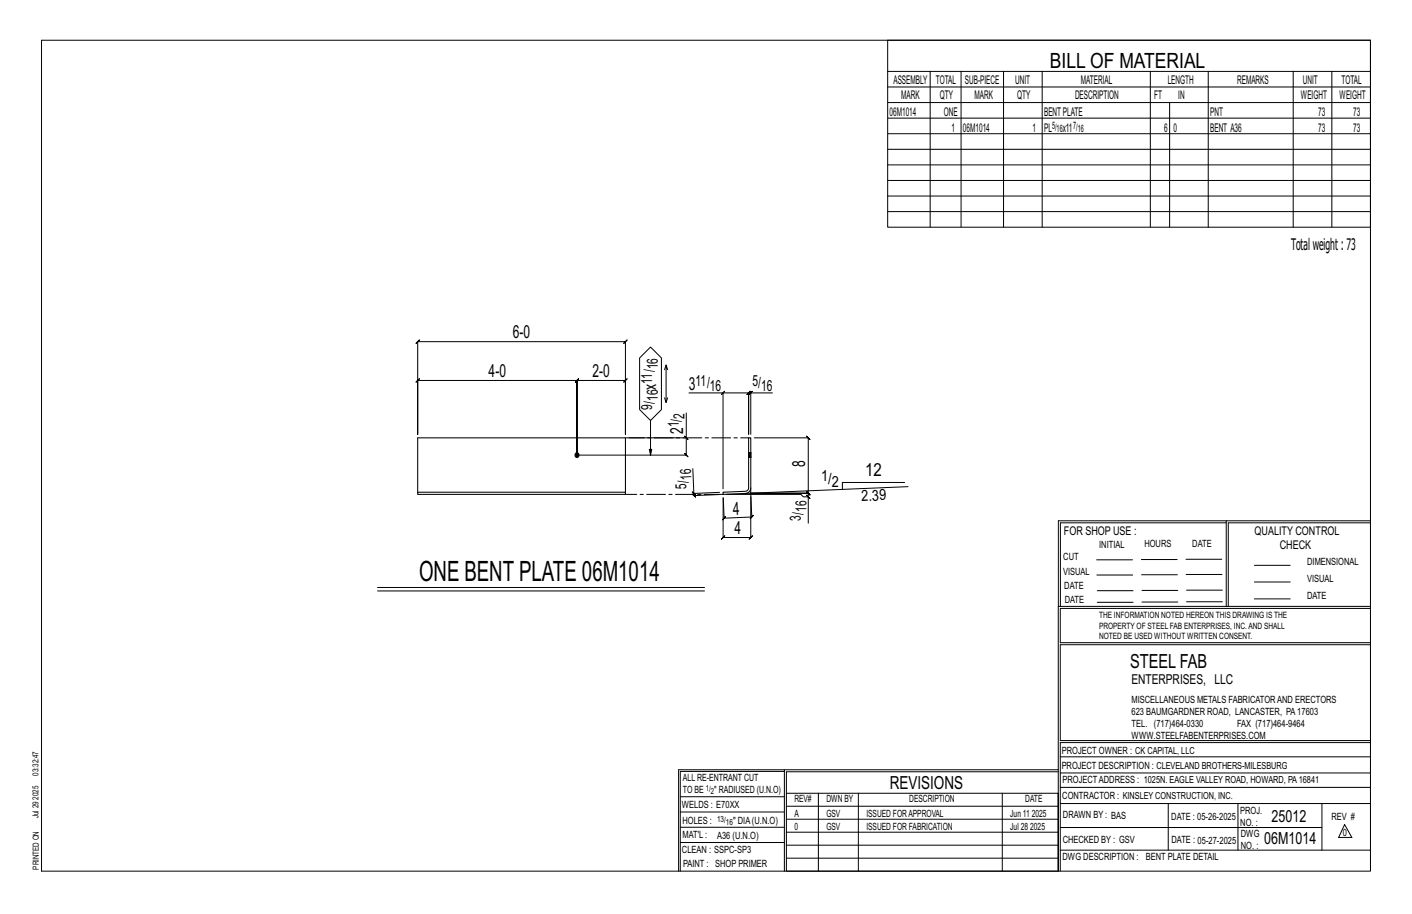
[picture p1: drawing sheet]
<svg xmlns="http://www.w3.org/2000/svg" width="432mm" height="279mm" viewBox="0 0 432 279" stroke-linecap="round" stroke-linejoin="round" font-family="sans-serif">
<defs><g id="words">
<text font-size="8.6" x="128.2" y="177.6">ONE BENT PLATE 06M1014</text>
<text font-size="6.4" x="321.1" y="20.7">BILL OF MATERIAL</text>
<text font-size="5.9" x="345.6" y="204.1">STEEL FAB</text>
<g font-size="5.5">
<text x="156.8" y="103.5">6-0</text>
<text x="149.4" y="115.3">4-0</text>
<text x="181.2" y="115.3">2-0</text>
<text x="200.7" y="119.1" transform="rotate(-90 200.7 119.1)">x</text>
<text x="210.7" y="119.1">3</text>
<text x="208.9" y="132.6" transform="rotate(-90 208.9 132.6)">2</text>
<text x="246.2" y="142.9" transform="rotate(-90 246.2 142.9)">8</text>
<text x="264.6" y="145.4">12</text>
<text x="224.2" y="157.3" transform="rotate(-2 224.2 157.3)">4</text>
<text x="224.6" y="163.3">4</text>
<text x="272.2" y="241.1">REVISIONS</text>
</g>
<g font-size="5.1">
<text x="388.9" y="251.3">25012</text>
<text x="386.6" y="258.1">06M1014</text>
</g>
<text font-size="4.9" x="394.8" y="76.4">Totalweight : 73</text>
<g font-size="4.7">
<text x="201.1" y="112.9" transform="rotate(-90 201.1 112.9)">16</text>
<text x="199.5" y="117.3" transform="rotate(-90 199.5 117.3)">11/</text>
<text x="212.7" y="117.9">11/</text>
<text x="217.1" y="119.5">16</text>
<text x="230.1" y="117.9">5/</text>
<text x="232.7" y="119.5">16</text>
<text x="199.5" y="125.2" transform="rotate(-90 199.5 125.2)">9/</text>
<text x="201.1" y="122.6" transform="rotate(-90 201.1 122.6)">16</text>
<text x="207.6" y="130.6" transform="rotate(-90 207.6 130.6)">1/</text>
<text x="209.3" y="128" transform="rotate(-90 209.3 128)">2</text>
<text x="209.9" y="149.5" transform="rotate(-92 209.9 149.5)">5/</text>
<text x="211.4" y="146.8" transform="rotate(-92 211.4 146.8)">16</text>
<text x="251.1" y="147.2">1/</text>
<text x="254.4" y="148.8">2</text>
<text x="263.5" y="153.2" transform="rotate(-2 263.5 153.2)">2.39</text>
<text x="244.9" y="159.2" transform="rotate(-90 244.9 159.2)">3/</text>
<text x="246.6" y="156.6" transform="rotate(-90 246.6 156.6)">16</text>
</g>
<text font-size="4.2" x="346" y="209.1">ENTERPRISES, LLC</text>
<g font-size="3.7">
<text x="273.2" y="25.6">ASSEMBLY</text>
<text x="286.2" y="25.6">TOTAL</text>
<text x="295.1" y="25.6">SUB-PIECE</text>
<text x="310.4" y="25.6">UNIT</text>
<text x="330.5" y="25.6">MATERIAL</text>
<text x="357.1" y="25.6">LENGTH</text>
<text x="378.3" y="25.6">REMARKS</text>
<text x="398.4" y="25.6">UNIT</text>
<text x="410.2" y="25.6">TOTAL</text>
<text x="272.1" y="35.5">06M1014</text>
<text x="275.6" y="30.4">MARK</text>
<text x="287.4" y="30.4">QTY</text>
<text x="288.6" y="35.5">ONE</text>
<text x="298" y="30.4">MARK</text>
<text x="311" y="30.4">QTY</text>
<text x="319.3" y="35.5">BENTPLATE</text>
<text x="328.7" y="30.4">DESCRIPTION</text>
<text x="353" y="30.4">FT</text>
<text x="360.3" y="30.4">IN</text>
<text x="370.1" y="35.5">PNT</text>
<text x="397.8" y="30.4">WEIGHT</text>
<text x="403.2" y="35.5">73</text>
<text x="409.6" y="30.4">WEIGHT</text>
<text x="413.8" y="35.5">73</text>
<text x="290.9" y="40.2">1</text>
<text x="294.5" y="40.2">06M1014</text>
<text x="315.8" y="40.2">1</text>
<text x="319.3" y="40.2">PL</text>
<text x="325" y="40.2">x11</text>
<text x="356" y="40.2">6</text>
<text x="358.9" y="40.2">0</text>
<text x="370.1" y="40.2">BENT A36</text>
<text x="403.2" y="40.2">73</text>
<text x="413.8" y="40.2">73</text>
<text x="325.3" y="163.4">FOR SHOP USE :</text>
<text x="383.7" y="163.4">QUALITY CONTROL</text>
<text x="391.4" y="167.8">CHECK</text>
</g>
<g font-size="3.1">
<text x="321.7" y="39.4">5/</text>
<text x="323.1" y="40.5">16</text>
<text x="328.2" y="39.4">7/</text>
<text x="329.6" y="40.5">16</text>
<text x="336.2" y="167.4">INITIAL</text>
<text x="350" y="167.1">HOURS</text>
<text x="364.6" y="167.2">DATE</text>
<text x="325.2" y="171.3">CUT</text>
<text x="399.8" y="172.8">DIMENSIONAL</text>
<text x="325.1" y="175.8">VISUAL</text>
<text x="399.8" y="177.9">VISUAL</text>
<text x="325.5" y="180">DATE</text>
<text x="325.7" y="184.4">DATE</text>
<text x="399.8" y="183.1">DATE</text>
<text x="346" y="215">MISCELLANEOUS METALS FABRICATORAND ERECTORS</text>
<text x="346" y="218.6">623 BAUMGARDNER ROAD, LANCASTER, PA17603</text>
<text x="346" y="225.8">WWW.STEELFABENTERPRISES.COM</text>
<text x="346" y="222.2">TEL. (717)464-0330</text>
<text x="378.3" y="222.2">FAX (717)464-9464</text>
<text x="324.7" y="230.5">PROJECT OWNER : CK CAPITAL, LLC</text>
<text x="208.8" y="238.8">ALL RE-ENTRANT CUT</text>
<text x="324.7" y="235.1">PROJECT DESCRIPTION : CLEVELAND BROTHERS-MILESBURG</text>
<text x="324.9" y="239.5">PROJECTADDRESS : 1025N. EAGLE VALLEY ROAD, HOWARD, PA16841</text>
<text x="208.8" y="242.5">TO BE</text>
<text x="218.4" y="242.5">&quot; RADIUSED (U.N.O)</text>
<text x="242.9" y="245.3">REV#</text>
<text x="252.7" y="245.3">DWN BY</text>
<text x="278.1" y="245.3">DESCRIPTION</text>
<text x="313.5" y="245.3">DATE</text>
<text x="324.9" y="244.2">CONTRACTOR : KINSLEY CONSTRUCTION, INC.</text>
<text x="208.5" y="247">WELDS : E70XX</text>
<text x="208.7" y="251.7">HOLES :</text>
<text x="224.2" y="251.8">&quot; DIA(U.N.O)</text>
<text x="242.9" y="249.9">A</text>
<text x="252.7" y="249.9">GSV</text>
<text x="264.9" y="249.9">ISSUED FORAPPROVAL</text>
<text x="309" y="249.9">Jun 11</text>
<text x="315.5" y="249.9">2025</text>
<text x="325.1" y="250">DRAWN BY : BAS</text>
<text x="358.2" y="250.5">DATE : 05-26-2025</text>
<text x="379.3" y="248.9">PROJ.</text>
<text x="407.2" y="250.5">REV #</text>
<text x="208.7" y="256.3">MAT'L :</text>
<text x="219.3" y="256.4">A36 (U.N.O)</text>
<text x="242.9" y="253.8">0</text>
<text x="252.7" y="253.8">GSV</text>
<text x="264.9" y="253.8">ISSUED FOR FABRICATION</text>
<text x="309" y="253.8">Jul 28</text>
<text x="315" y="253.8">2025</text>
<text x="325" y="257.6">CHECKED BY : GSV</text>
<text x="358.3" y="257.7">DATE : 05-27-2025</text>
<text x="379.3" y="252.5">NO. :</text>
<text x="379.5" y="255.9">DWG</text>
<text x="410.6" y="255.5">0</text>
<text x="208.6" y="260.7">CLEAN : SSPC-SP3</text>
<text x="324.9" y="262.9">DWG DESCRIPTION :</text>
<text x="350.4" y="263">BENT PLATE DETAIL</text>
<text x="379.5" y="259.5">NO. :</text>
<text x="208.9" y="265">PAINT : SHOP PRIMER</text>
</g>
<g font-size="2.7">
<text x="336.1" y="189">THE INFORMATION NOTED HEREON THIS DRAWING IS THE</text>
<text x="336.1" y="195.4">NOTED BE USED WITHOUT WRITTEN CONSENT.</text>
<text x="336.1" y="192.2">PROPERTY OF STEEL FAB ENTERPRISES, INC.AND SHALL</text>
</g>
<g font-size="2.6">
<text x="215.9" y="241.8">1/</text>
<text x="217.4" y="242.7">2</text>
<text x="219.3" y="251.1">13/</text>
<text x="222" y="252.1">16</text>
</g>
<g font-size="2.5">
<text x="11.7" y="237.1" transform="rotate(-90 11.7 237.1)">03:32:47</text>
<text x="11.8" y="244.4" transform="rotate(-90 11.8 244.4)">2025</text>
<text x="11.8" y="250.1" transform="rotate(-90 11.8 250.1)">Jul 29</text>
<text x="11.9" y="265.8" transform="rotate(-90 11.9 265.8)">PRINTED ON</text>
</g>
</g></defs>
<g fill="none" stroke="#000" stroke-width=".31">
<path d="M12.7 12.3h406.4v254h-406.4zM271.5 12.3h147.6v57.2h-147.6zM271.5 21.8h147.6M271.5 26.6h147.6M271.5 31.4h147.6M271.5 36.1h147.6M284.5 21.8v47.7M293.9 21.8v47.7M306.9 21.8v47.7M318.7 21.8v47.7M351.8 21.8v47.7M357.7 31.4v38.1"/>
<path d="M369.5 21.8v47.7M395.5 21.8v47.7M407.3 21.8v47.7M271.5 40.9h147.6M271.5 45.6h147.6M271.5 50.4h147.6M271.5 55.2h147.6M271.5 59.9h147.6M271.5 64.7h147.6M127.2 104.9l1-1-.5 .5h63.6l-.5 .5 1-1-.5 .5v28.4v-16.5l.5-.5-1 1 .5-.5h-14.9l.5-.5-1 1 .5-.5v22.8v-22.8l.5-.5-1 1 .5-.5h-48.7l.5-.5-1 1 .5-.5v16.5v-28.4zM195.6 109.4l3.3-3.3 3.4 3.3v15.8l-3.4 3.3-3.3-3.3zM203.7 111.6l-.5 1.4"/>
<path d="M204.2 113l-.5-1.4v11.4M221.6 119.6l-1 1zM230.1 119.6l-1 1zM198.9 128.5v10.6l-.3-1.7h.7l-.4 1.7M203.2 121.6l.5 1.4 .5-1.4M209.4 133.3l1 1zM209.9 126.2v7.6h-17.6M209.9 133.8v5.3l-.5-.5 1 1-.5-.5h-33.5M210.7 120.1h10.4v29.3M221.1 120.1h7.8l-.5 .5 1-1-.5 .5v12.7v-12.7l-.5 .5 1-1-.5 .5h.7M230.7 133.8h16.5l-.5-.5 1 1-.5-.5v17l-.5-.5 1 1-.5-.5h-17.6h17.6l-.5-.5 1 1-.5-.5v1.1M236.2 120.1h-6.6v12.7"/>
<path d="M211.7 150.4l1 .9zM211.9 143.3l.3 7.5 7.9-.3M212.2 150.8v.7l-.5-.5 1 1-.5-.5 7.9-.3M222.2 151.1h22.7l.8 .8h1.5v8M229.6 151.8v12.5l.5-.5-1 1 .5-.5h-8.5l.5-.5-1 1 .5-.5v-12.1M246.7 151.4l1 1zM276.6 147.5h-19v2.1M277.7 148.8l-48.1 2 .3 7.2 .5-.5-1 1.1 .5-.6-8.5 .4 .5-.5-.9 1 .4-.5-.2-6.2M375 159.8h-50.7v25.6M375 159.2h-51.3l-.1 107.1M419.1 159.2h-44.1v26.2M419.1 159.8h-43.5v25.6"/>
<path d="M115.5 179.6h99.9M335.4 171.1h10.9M335.4 175.8h11M349 171h11M349.1 175.7h11M362.7 171h10.9M362.7 175.6h11M383.6 172.8h11M383.6 177.9h11M115.5 180.6h99.9M323.7 185.4h95.4M335.5 184.1h11"/>
<path d="M335.5 180.6h11M349.2 184h11M349.2 180.5h11M362.9 180.4h10.9M362.9 184h10.9M383.6 183.1h11M419.1 186h-94.9v10.5h94.9M419.1 197.1h-94.9v29.3h94.9v.6h-94.9v39.3M239.9 235.8h-31.9v30.5M239.9 235.3h-32.4v31M323.6 235.3h-83.7v31M323.6 235.9h-83.1v6.6"/>
<path d="M324.2 236.3h94.9M324.2 231.4h94.9M208 252.9h31.9M208 257.5h31.9M208 243.6h31.9M208 248.2h31.9M240.5 242.5h83.1v23.8h-83.1zM240.5 258.4h83.1M240.5 254.4h83.1M240.5 250.4h83.1M240.5 246.5h83.1M250.3 242.5v23.8"/>
<path d="M262.5 242.5v23.8M306.5 242.5v23.8M324.2 253h80.1M324.2 245.6h94.9M324.2 259.9h94.9M324.2 240.7h94.9M357.3 245.6v14.3M378.6 245.6v14.3M404.3 245.6v14.3M411.2 252.1l2.2 3.9h-4zM240.5 262.3h83.1"/>
</g>
<circle cx="176.4" cy="139.1" r=".68" fill="#000" stroke="#000" stroke-width=".31"/>
<path d="M228.9 139.9h.1M228.9 138.4h.1M228.9 133.8h.7v15.3l-.2 .9-.6 .6-.9 .2-6.8 .3v-.6l6.8-.3 .9-.6zM229.6 139.9h.1M229.6 138.4h.1M127.7 150.5h63.6v.6h-63.6zM127.7 150.5v-16.7h63.6v16.7" fill="none" stroke="#000" stroke-width=".32"/>
<path d="M228.9 139.9v-.1M228.9 139v.3h.7v-.3h-.7v-.2M228.9 139.9h.7M229.6 138.4h-.7M229.6 139.3v.2h-.7v-.2M229.6 139.5v.2h-.7v-.2M229.6 139.7h-.7M229.6 139.8v.1M229.6 138.4h.1M229.6 138.6l-.7-.2M229.6 138.8v-.2l-.7-.2M229.6 139v-.2h-.7v-.2" fill="none" stroke="#000" stroke-width=".31" stroke-dasharray="2 1.4"/>
<path d="M191.3 133.8h37.6M221.1 151.1h-29.8M227.9 150.8h1.7v-1.7" fill="none" stroke="#000" stroke-width=".31" stroke-dasharray="5.8 1 1 1"/>
<use href="#words"/>
</svg>
